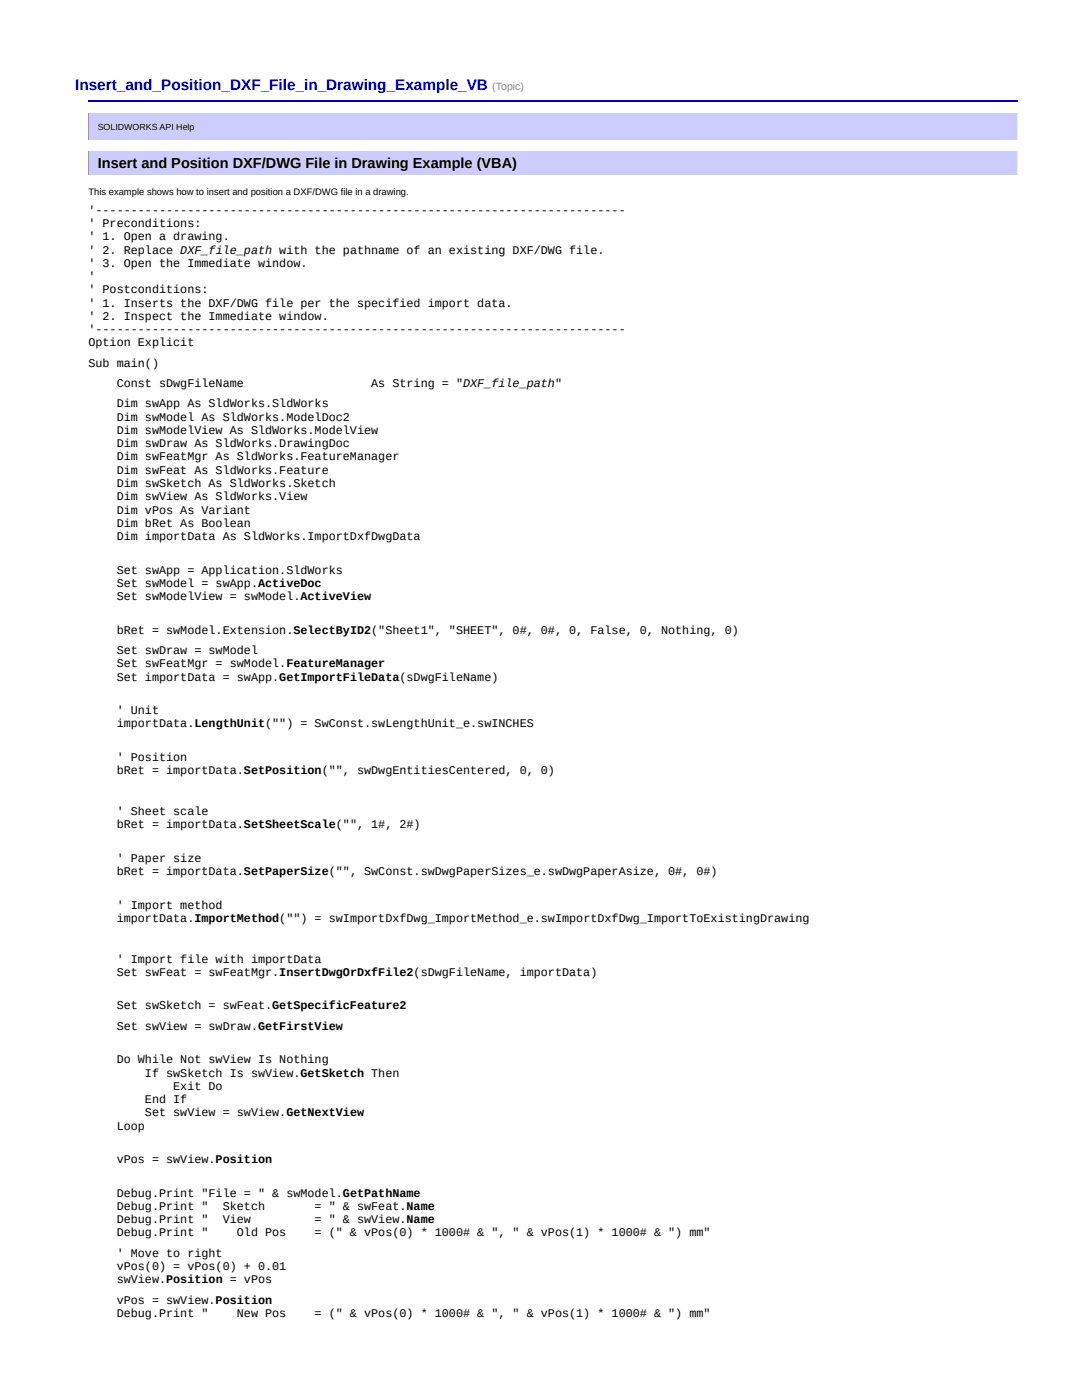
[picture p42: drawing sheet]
<svg xmlns="http://www.w3.org/2000/svg" width="216mm" height="279mm" viewBox="0 0 216 279" stroke-linecap="round" stroke-linejoin="round" font-family="sans-serif">
<defs><g id="words">
<text font-size="3.1" fill="#0000b9" x="15" y="18">Insert_and_Position_DXF_File_in_Drawing_Example_VB</text>
<text font-size="2.9" x="19.5" y="33.5">Insert and Position DXF/DWG File in Drawing Example (VBA)</text>
<g font-size="2.4">
<text x="17.6" y="42.7">'---------------------------------------------------------------------------</text>
<text x="17.6" y="45.3">' Preconditions:</text>
<text x="17.6" y="48">' 1. Open a drawing.</text>
<text x="17.6" y="50.6">' 2. Replace DXF_file_path with the pathname of an existing DXF/DWG file.</text>
<text x="17.6" y="53.3">' 3. Open the Immediate window.</text>
<text x="17.6" y="55.9">'</text>
<text x="17.6" y="58.6">' Postconditions:</text>
<text x="17.6" y="61.2">' 1. Inserts the DXF/DWG file per the specified import data.</text>
<text x="17.6" y="63.9">' 2. Inspect the Immediate window.</text>
<text x="17.6" y="66.5">'---------------------------------------------------------------------------</text>
<text x="17.6" y="69.1">Option Explicit</text>
<text x="17.6" y="73.2">Sub main()</text>
<text x="23.3" y="77.3">Const sDwgFileName</text>
<text x="74.1" y="77.3">As String = &quot;DXF_file_path&quot;</text>
<text x="23.3" y="81.3">Dim swApp As SldWorks.SldWorks</text>
<text x="23.3" y="84">Dim swModel As SldWorks.ModelDoc2</text>
<text x="23.3" y="86.6">Dim swModelView As SldWorks.ModelView</text>
<text x="23.3" y="89.3">Dim swDraw As SldWorks.DrawingDoc</text>
<text x="23.3" y="91.9">Dim swFeatMgr As SldWorks.FeatureManager</text>
<text x="23.3" y="94.5">Dim swFeat As SldWorks.Feature</text>
<text x="23.3" y="97.2">Dim swSketch As SldWorks.Sketch</text>
<text x="23.3" y="99.8">Dim swView As SldWorks.View</text>
<text x="23.3" y="102.5">Dim vPos As Variant</text>
<text x="23.3" y="105.1">Dim bRet As Boolean</text>
<text x="23.3" y="107.8">Dim importData As SldWorks.ImportDxfDwgData</text>
<text x="23.3" y="114.5">Set swApp = Application.SldWorks</text>
<text x="23.3" y="117.1">Set swModel = swApp.ActiveDoc</text>
<text x="23.3" y="119.8">Set swModelView = swModel.ActiveView</text>
<text x="23.3" y="126.5">bRet = swModel.Extension.SelectByID2(&quot;Sheet1&quot;, &quot;SHEET&quot;, 0#, 0#, 0, False, 0, Nothing, 0)</text>
<text x="23.3" y="130.5">Set swDraw = swModel</text>
<text x="23.3" y="133.2">Set swFeatMgr = swModel.FeatureManager</text>
<text x="23.3" y="135.8">Set importData = swApp.GetImportFileData(sDwgFileName)</text>
<text x="23.3" y="142.5">' Unit</text>
<text x="23.3" y="145.2">importData.LengthUnit(&quot;&quot;) = SwConst.swLengthUnit_e.swINCHES</text>
<text x="23.3" y="151.9">' Position</text>
<text x="23.3" y="154.5">bRet = importData.SetPosition(&quot;&quot;, swDwgEntitiesCentered, 0, 0)</text>
<text x="23.3" y="162.6">' Sheet scale</text>
<text x="23.3" y="165.3">bRet = importData.SetSheetScale(&quot;&quot;, 1#, 2#)</text>
<text x="23.3" y="172">' Paper size</text>
<text x="23.3" y="174.6">bRet = importData.SetPaperSize(&quot;&quot;, SwConst.swDwgPaperSizes_e.swDwgPaperAsize, 0#, 0#)</text>
<text x="23.3" y="181.3">' Import method</text>
<text x="23.3" y="184">importData.ImportMethod(&quot;&quot;) = swImportDxfDwg_ImportMethod_e.swImportDxfDwg_ImportToExistingDrawing</text>
<text x="23.3" y="192.1">' Import file with importData</text>
<text x="23.3" y="194.7">Set swFeat = swFeatMgr.InsertDwgOrDxfFile2(sDwgFileName, importData)</text>
<text x="23.3" y="201.4">Set swSketch = swFeat.GetSpecificFeature2</text>
<text x="23.3" y="205.5">Set swView = swDraw.GetFirstView</text>
<text x="23.3" y="212.2">Do While Not swView Is Nothing</text>
<text x="28.9" y="214.8">If swSketch Is swView.GetSketch Then</text>
<text x="28.9" y="220.1">End If</text>
<text x="34.6" y="217.5">Exit Do</text>
<text x="23.3" y="225.4">Loop</text>
<text x="28.9" y="222.8">Set swView = swView.GetNextView</text>
<text x="23.3" y="232.1">vPos = swView.Position</text>
<text x="23.3" y="238.8">Debug.Print &quot;File = &quot; &amp; swModel.GetPathName</text>
<text x="23.3" y="241.5">Debug.Print &quot;</text>
<text x="23.3" y="244.1">Debug.Print &quot;</text>
<text x="44.4" y="241.5">Sketch</text>
<text x="44.4" y="244.1">View</text>
<text x="62.8" y="241.5">= &quot; &amp; swFeat.Name</text>
<text x="62.8" y="244.1">= &quot; &amp; swView.Name</text>
<text x="23.3" y="246.8">Debug.Print &quot;</text>
<text x="23.3" y="250.8">' Move to right</text>
<text x="47.3" y="246.8">Old Pos</text>
<text x="62.8" y="246.8">= (&quot; &amp; vPos(0) * 1000# &amp; &quot;, &quot; &amp; vPos(1) * 1000# &amp; &quot;) mm&quot;</text>
<text x="23.3" y="253.5">vPos(0) = vPos(0) + 0.01</text>
<text x="23.3" y="256.1">swView.Position = vPos</text>
<text x="23.3" y="260.2">vPos = swView.Position</text>
<text x="23.3" y="262.8">Debug.Print &quot;</text>
<text x="47.3" y="262.8">New Pos</text>
<text x="62.8" y="262.8">= (&quot; &amp; vPos(0) * 1000# &amp; &quot;, &quot; &amp; vPos(1) * 1000# &amp; &quot;) mm&quot;</text>
</g>
<text font-size="2.1" fill="#888" x="98.2" y="18">(Topic)</text>
<text font-size="1.9" x="17.6" y="39">This example shows how to insert and position a DXF/DWG file in a drawing.</text>
<text font-size="1.8" x="19.5" y="25.9">SOLIDWORKS API Help</text>
</g></defs>
<path d="M17.6 20.1h185.6" fill="none" stroke="#0000b9" stroke-width=".35"/>
<path d="M17.6 22.6h185.6v5.3h-185.6z" fill="#ccf"/>
<path d="M203.1 22.6v5.3" fill="none" stroke="#eee" stroke-width=".2"/>
<path d="M17.7 22.6v5.3" fill="none" stroke="#9a9a9a" stroke-width=".2"/>
<path d="M17.6 30.2h185.6v4.7h-185.6z" fill="#ccf"/>
<path d="M203.1 30.2v4.7" fill="none" stroke="#eee" stroke-width=".2"/>
<path d="M17.7 30.2v4.7" fill="none" stroke="#9a9a9a" stroke-width=".2"/>
<use href="#words"/>
</svg>
